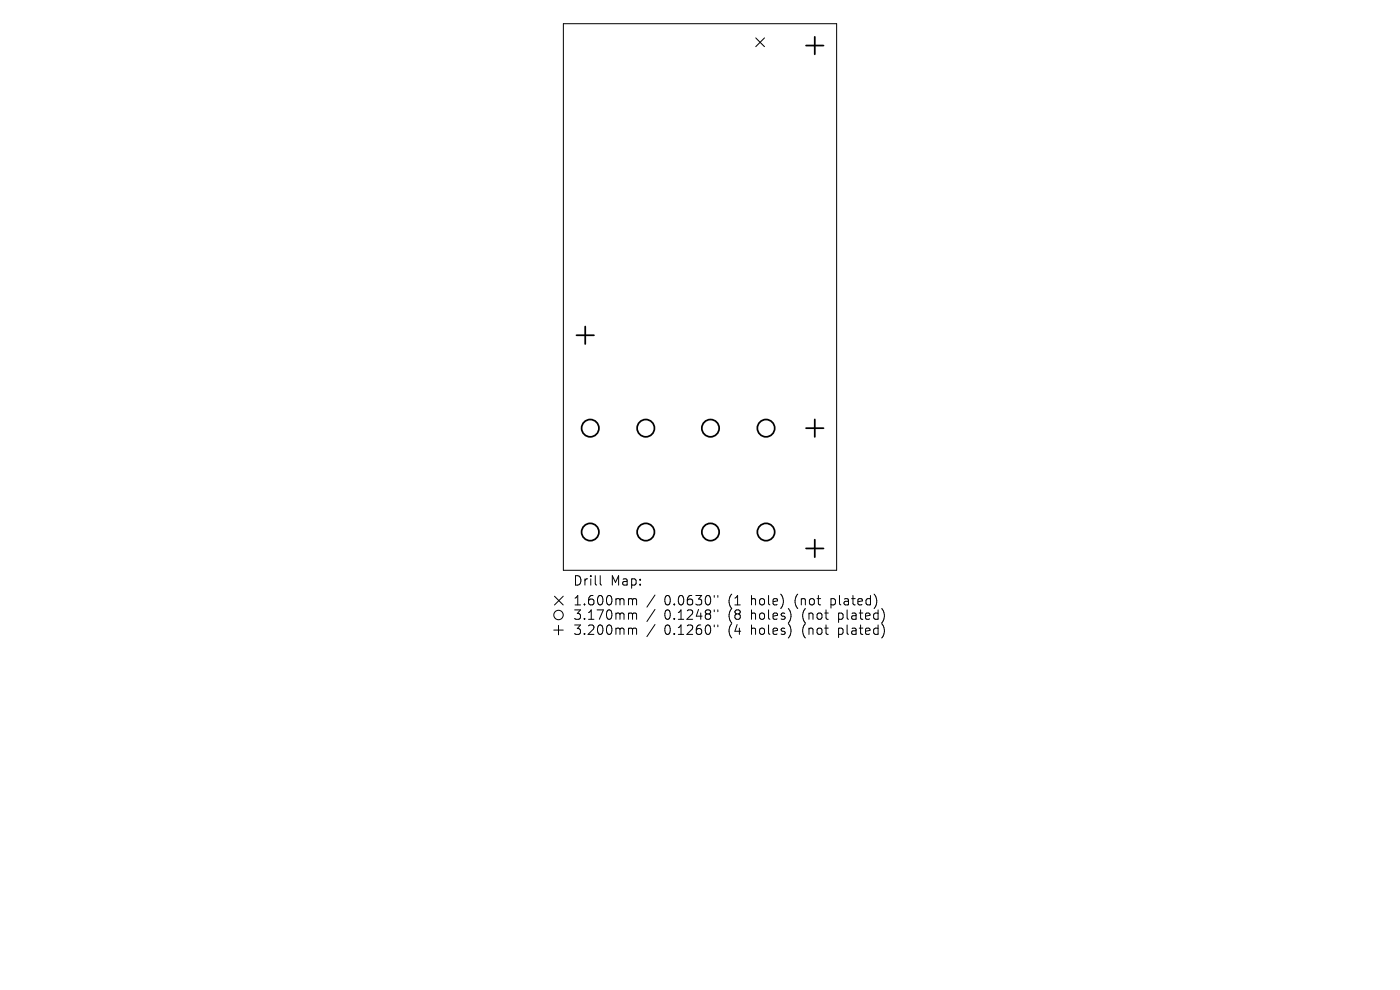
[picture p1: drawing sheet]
<svg xmlns="http://www.w3.org/2000/svg" width="297mm" height="210mm" viewBox="0 0 297 210" stroke-linecap="round" stroke-linejoin="round" font-family="sans-serif">
<defs><g id="words">
<g font-size="2.8">
<text x="121.5" y="124.5">Drill</text>
<text x="129.5" y="124.5">Map:</text>
<text x="121.5" y="128.7">1.600mm</text>
<text x="121.5" y="131.8">3.170mm</text>
<text x="140.9" y="128.7">0.0630&quot;</text>
<text x="140.9" y="131.8">0.1248&quot;</text>
<text x="154.7" y="128.7">(1</text>
<text x="154.7" y="131.8">(8</text>
<text x="159.6" y="128.7">hole)</text>
<text x="159.6" y="131.8">holes)</text>
<text x="169.1" y="128.7">(not</text>
<text x="170.7" y="131.8">(not</text>
<text x="176.9" y="128.7">plated)</text>
<text x="178.5" y="131.8">plated)</text>
<text x="121.5" y="135">3.200mm</text>
<text x="140.9" y="135">0.1260&quot;</text>
<text x="154.7" y="135">(4</text>
<text x="159.6" y="135">holes)</text>
<text x="170.7" y="135">(not</text>
<text x="178.5" y="135">plated)</text>
</g>
</g></defs>
<g fill="none" stroke="#000" stroke-width=".21">
<path d="M119.5 5h58v116h-58zM160.3 8l1.9 1.9M162.2 8l-1.9 1.9M117.5 133.7h2M117.6 126.5l1.9 1.8M118.5 132.7v2M119.5 126.5l-1.9 1.8M127.3 122.1v1.7l.3 .3M133.6 127l.5 .1 .1 .2M133.6 130l.5 .1 .1 .2M133.6 133.2l.5 .1 .1 .2M134.2 127.3l.3-.3 .5 .1v1.2"/>
<path d="M134.2 127.3v1M134.2 130.3v1.1M134.2 133.5v1.1M134.2 130.3l.3-.3 .5 .1v1.3M134.2 133.5l.3-.3 .5 .1v1.3M139 126.2l-1.8 2.6M139 129.3l-1.8 2.6M139 132.5l-1.8 2.6M151.5 126.3v.4M151.5 129.4v.4M151.5 132.6v.4M152.3 126.3v.4"/>
<path d="M152.3 129.4v.4M152.3 132.6v.4"/>
<circle cx="118.5" cy="130.5" r="1"/>
</g>
<g fill="none" stroke="#000" stroke-width=".37">
<path d="M171 9.7h3.7M172.8 7.8v3.7M122.3 71.1h3.7M124.2 69.3v3.7M171 90.8h3.7M172.8 89v3.7M171 116.3h3.7M172.8 114.5v3.7"/>
<circle cx="125.2" cy="90.8" r="1.84"/>
<circle cx="137" cy="90.8" r="1.84"/>
<circle cx="150.7" cy="90.8" r="1.84"/>
<circle cx="162.5" cy="90.8" r="1.84"/>
<circle cx="125.2" cy="112.9" r="1.84"/>
<circle cx="137" cy="112.9" r="1.84"/>
<circle cx="150.7" cy="112.9" r="1.84"/>
<circle cx="162.5" cy="112.9" r="1.84"/>
</g>
<use href="#words"/>
</svg>
